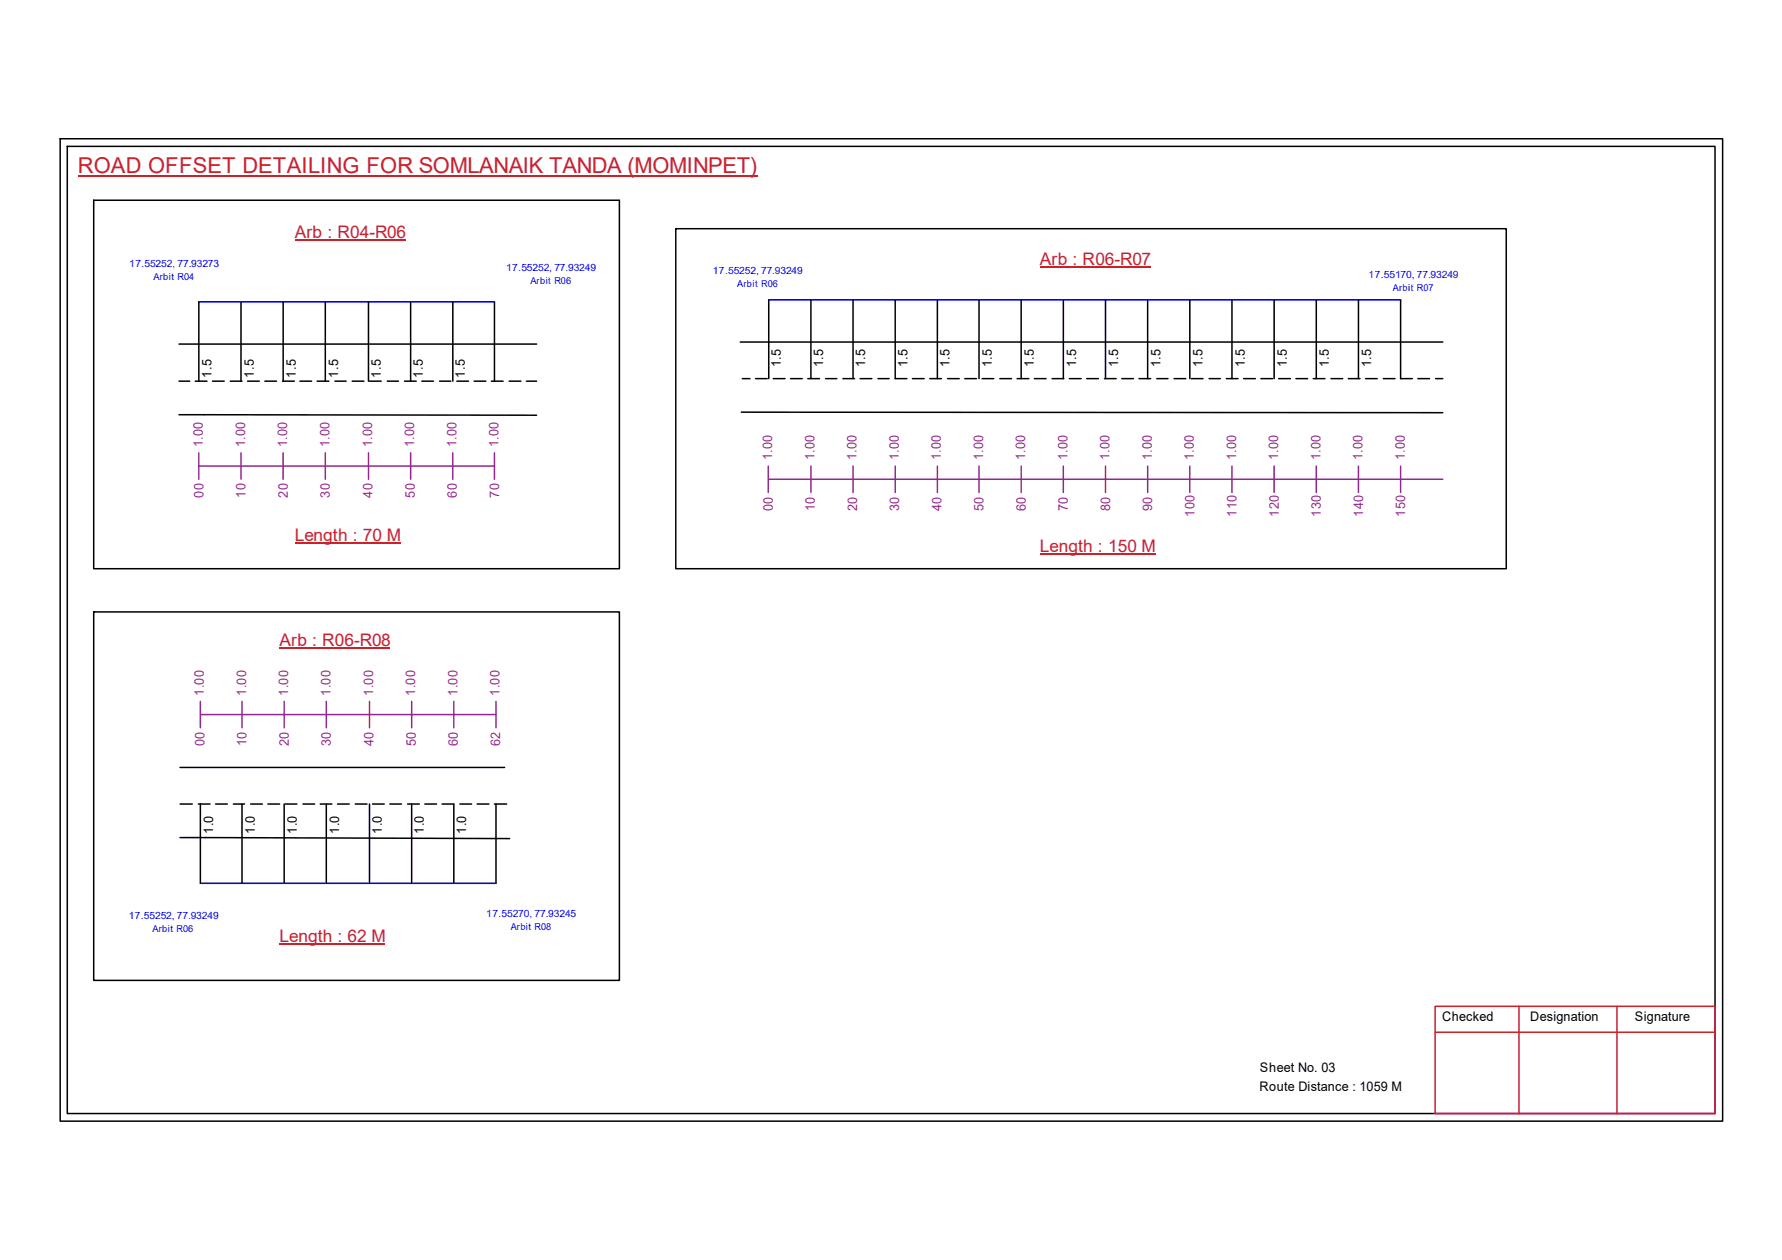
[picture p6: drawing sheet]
<svg xmlns="http://www.w3.org/2000/svg" width="297mm" height="210mm" viewBox="0 0 297 210" stroke-linecap="round" stroke-linejoin="round" font-family="sans-serif">
<defs><g id="words">
<text font-size="3.6" fill="#cd2027" x="13" y="28.9">ROAD OFFSET DETAILING FOR SOMLANAIK TANDA (MOMINPET)</text>
<g font-size="2.9" fill="#cd2027">
<text x="49.1" y="39.7">Arb : R04-R06</text>
<text x="173.4" y="44.1">Arb : R06-R07</text>
<text x="49.1" y="90.1">Length : 70 M</text>
<text x="173.4" y="91.9">Length : 150 M</text>
<text x="46.6" y="107.6">Arb : R06-R08</text>
<text x="46.6" y="156.9">Length : 62 M</text>
</g>
<g font-size="2.2">
<text x="35.3" y="62.9" transform="rotate(-90 35.3 62.9)">1.5</text>
<text x="42.3" y="62.9" transform="rotate(-90 42.3 62.9)">1.5</text>
<text x="49.3" y="62.9" transform="rotate(-90 49.3 62.9)">1.5</text>
<text x="56.3" y="62.9" transform="rotate(-90 56.3 62.9)">1.5</text>
<text x="63.5" y="62.9" transform="rotate(-90 63.5 62.9)">1.5</text>
<text x="70.5" y="62.9" transform="rotate(-90 70.5 62.9)">1.5</text>
<text x="77.5" y="62.9" transform="rotate(-90 77.5 62.9)">1.5</text>
<text x="130.2" y="61.2" transform="rotate(-90 130.2 61.2)">1.5</text>
<text x="137.2" y="61.2" transform="rotate(-90 137.2 61.2)">1.5</text>
<text x="144.2" y="61.2" transform="rotate(-90 144.2 61.2)">1.5</text>
<text x="151.3" y="61.2" transform="rotate(-90 151.3 61.2)">1.5</text>
<text x="158.3" y="61.2" transform="rotate(-90 158.3 61.2)">1.5</text>
<text x="165.3" y="61.2" transform="rotate(-90 165.3 61.2)">1.5</text>
<text x="172.3" y="61.2" transform="rotate(-90 172.3 61.2)">1.5</text>
<text x="179.4" y="61.2" transform="rotate(-90 179.4 61.2)">1.5</text>
<text x="186.4" y="61.2" transform="rotate(-90 186.4 61.2)">1.5</text>
<text x="193.4" y="61.2" transform="rotate(-90 193.4 61.2)">1.5</text>
<text x="200.4" y="61.2" transform="rotate(-90 200.4 61.2)">1.5</text>
<text x="207.5" y="61.2" transform="rotate(-90 207.5 61.2)">1.5</text>
<text x="214.5" y="61.2" transform="rotate(-90 214.5 61.2)">1.5</text>
<text x="221.5" y="61.2" transform="rotate(-90 221.5 61.2)">1.5</text>
<text x="228.6" y="61.2" transform="rotate(-90 228.6 61.2)">1.5</text>
<text x="35.5" y="138.9" transform="rotate(-90 35.5 138.9)">1.0</text>
<text x="42.5" y="138.9" transform="rotate(-90 42.5 138.9)">1.0</text>
<text x="49.5" y="138.9" transform="rotate(-90 49.5 138.9)">1.0</text>
<text x="56.5" y="138.9" transform="rotate(-90 56.5 138.9)">1.0</text>
<text x="63.6" y="138.9" transform="rotate(-90 63.6 138.9)">1.0</text>
<text x="70.7" y="138.9" transform="rotate(-90 70.7 138.9)">1.0</text>
<text x="77.7" y="138.9" transform="rotate(-90 77.7 138.9)">1.0</text>
<text x="240.4" y="170.1">Checked</text>
<text x="255.1" y="170.1">Designation</text>
<text x="272.5" y="170.1">Signature</text>
<text x="210" y="178.6">Sheet No. 03</text>
<text x="209.9" y="181.7">Route Distance : 1059 M</text>
</g>
<g font-size="2.2" fill="#93278f">
<text x="33.8" y="74.5" transform="rotate(-90 33.8 74.5)">1.00</text>
<text x="40.8" y="74.5" transform="rotate(-90 40.8 74.5)">1.00</text>
<text x="47.9" y="74.5" transform="rotate(-90 47.9 74.5)">1.00</text>
<text x="54.9" y="74.5" transform="rotate(-90 54.9 74.5)">1.00</text>
<text x="62" y="74.5" transform="rotate(-90 62 74.5)">1.00</text>
<text x="69" y="74.5" transform="rotate(-90 69 74.5)">1.00</text>
<text x="76.1" y="74.5" transform="rotate(-90 76.1 74.5)">1.00</text>
<text x="83.1" y="74.5" transform="rotate(-90 83.1 74.5)">1.00</text>
<text x="128.7" y="76.7" transform="rotate(-90 128.7 76.7)">1.00</text>
<text x="135.8" y="76.7" transform="rotate(-90 135.8 76.7)">1.00</text>
<text x="142.8" y="76.7" transform="rotate(-90 142.8 76.7)">1.00</text>
<text x="149.8" y="76.7" transform="rotate(-90 149.8 76.7)">1.00</text>
<text x="156.8" y="76.7" transform="rotate(-90 156.8 76.7)">1.00</text>
<text x="163.9" y="76.7" transform="rotate(-90 163.9 76.7)">1.00</text>
<text x="170.9" y="76.7" transform="rotate(-90 170.9 76.7)">1.00</text>
<text x="177.9" y="76.7" transform="rotate(-90 177.9 76.7)">1.00</text>
<text x="185" y="76.7" transform="rotate(-90 185 76.7)">1.00</text>
<text x="192" y="76.7" transform="rotate(-90 192 76.7)">1.00</text>
<text x="199" y="76.7" transform="rotate(-90 199 76.7)">1.00</text>
<text x="206" y="76.7" transform="rotate(-90 206 76.7)">1.00</text>
<text x="213.1" y="76.7" transform="rotate(-90 213.1 76.7)">1.00</text>
<text x="220.1" y="76.7" transform="rotate(-90 220.1 76.7)">1.00</text>
<text x="227.1" y="76.7" transform="rotate(-90 227.1 76.7)">1.00</text>
<text x="234.1" y="76.7" transform="rotate(-90 234.1 76.7)">1.00</text>
<text x="33.9" y="82.9" transform="rotate(-90 33.9 82.9)">00</text>
<text x="40.9" y="82.9" transform="rotate(-90 40.9 82.9)">10</text>
<text x="48" y="82.9" transform="rotate(-90 48 82.9)">20</text>
<text x="55" y="82.9" transform="rotate(-90 55 82.9)">30</text>
<text x="62.1" y="82.9" transform="rotate(-90 62.1 82.9)">40</text>
<text x="69.1" y="82.9" transform="rotate(-90 69.1 82.9)">50</text>
<text x="76.2" y="82.9" transform="rotate(-90 76.2 82.9)">60</text>
<text x="83.2" y="82.9" transform="rotate(-90 83.2 82.9)">70</text>
<text x="128.8" y="85.2" transform="rotate(-90 128.8 85.2)">00</text>
<text x="135.8" y="85.2" transform="rotate(-90 135.8 85.2)">10</text>
<text x="142.9" y="85.2" transform="rotate(-90 142.9 85.2)">20</text>
<text x="149.9" y="85.2" transform="rotate(-90 149.9 85.2)">30</text>
<text x="156.9" y="85.2" transform="rotate(-90 156.9 85.2)">40</text>
<text x="164" y="85.2" transform="rotate(-90 164 85.2)">50</text>
<text x="171" y="85.2" transform="rotate(-90 171 85.2)">60</text>
<text x="178" y="85.2" transform="rotate(-90 178 85.2)">70</text>
<text x="185" y="85.2" transform="rotate(-90 185 85.2)">80</text>
<text x="192.1" y="85.2" transform="rotate(-90 192.1 85.2)">90</text>
<text x="199.1" y="86.1" transform="rotate(-90 199.1 86.1)">100</text>
<text x="206.1" y="86.1" transform="rotate(-90 206.1 86.1)">110</text>
<text x="213.1" y="86.1" transform="rotate(-90 213.1 86.1)">120</text>
<text x="220.2" y="86.1" transform="rotate(-90 220.2 86.1)">130</text>
<text x="227.2" y="86.1" transform="rotate(-90 227.2 86.1)">140</text>
<text x="234.2" y="86.1" transform="rotate(-90 234.2 86.1)">150</text>
<text x="34" y="115.9" transform="rotate(-90 34 115.9)">1.00</text>
<text x="41" y="115.9" transform="rotate(-90 41 115.9)">1.00</text>
<text x="48" y="115.9" transform="rotate(-90 48 115.9)">1.00</text>
<text x="55.1" y="115.9" transform="rotate(-90 55.1 115.9)">1.00</text>
<text x="62.2" y="115.9" transform="rotate(-90 62.2 115.9)">1.00</text>
<text x="69.2" y="115.9" transform="rotate(-90 69.2 115.9)">1.00</text>
<text x="76.2" y="115.9" transform="rotate(-90 76.2 115.9)">1.00</text>
<text x="83.3" y="115.9" transform="rotate(-90 83.3 115.9)">1.00</text>
<text x="34.1" y="124.3" transform="rotate(-90 34.1 124.3)">00</text>
<text x="41.1" y="124.3" transform="rotate(-90 41.1 124.3)">10</text>
<text x="48.1" y="124.3" transform="rotate(-90 48.1 124.3)">20</text>
<text x="55.2" y="124.3" transform="rotate(-90 55.2 124.3)">30</text>
<text x="62.3" y="124.3" transform="rotate(-90 62.3 124.3)">40</text>
<text x="69.3" y="124.3" transform="rotate(-90 69.3 124.3)">50</text>
<text x="76.3" y="124.3" transform="rotate(-90 76.3 124.3)">60</text>
<text x="83.4" y="124.3" transform="rotate(-90 83.4 124.3)">62</text>
</g>
<g font-size="1.7" fill="#00f">
<text x="21.5" y="44.5">17.55252, 77.93273</text>
<text x="84.4" y="45.2">17.55252, 77.93249</text>
<text x="118.8" y="45.6">17.55252, 77.93249</text>
<text x="228.1" y="46.3">17.55170, 77.93249</text>
<text x="21.5" y="153.1">17.55252, 77.93249</text>
<text x="81.1" y="152.7">17.55270, 77.93245</text>
</g>
<g font-size="1.6" fill="#00f">
<text x="25.6" y="46.7">Arbit R04</text>
<text x="88.4" y="47.3">Arbit R06</text>
<text x="122.9" y="47.8">Arbit R06</text>
<text x="232.2" y="48.5">Arbit R07</text>
<text x="25.4" y="155.2">Arbit R06</text>
<text x="85.1" y="154.9">Arbit R08</text>
</g>
</g></defs>
<g fill="none" stroke="#000" stroke-width=".25">
<path d="M10 23.1h277.1v163.7h-277.1zM11.2 24.4h274.7v161.1h-274.7zM15.6 33.4h87.6v61.3h-87.6zM112.6 38.1h138.5v56.6h-138.5zM29.8 57.3h59.6M33.1 50.3v13.2M40.2 50.3v13.2M47.2 50.3v13.2M54.2 50.3v13.2M61.4 50.3v13.2M68.4 50.3v13.2M75.5 50.3v13.2"/>
<path d="M82.4 50.3v13.2M123.4 57h117.1M128.1 50v13.1M135.2 50v13.1M142.2 50v13.1M149.2 50v13.1h2M156.2 50v13.1M163.2 50v13.1M170.2 50v13.1M177.2 50v13.1M184.3 50v13.1M191.3 50v13.1"/>
<path d="M198.3 50v13.1M205.4 50v13.1M212.4 50v13.1M219.4 50v13.1M226.4 50v13.1M233.5 50v13.1h1.9M29.8 69.1l59.6 .1M29.8 63.5h1.8M32.6 63.5h1.9M35.4 63.5h2M38.4 63.5h1.9M41.3 63.5h1.9"/>
<path d="M44.2 63.5h1.9M47.1 63.5h2M50 63.5h1.9M52.9 63.5h1.9M55.8 63.5h1.9M58.7 63.5h2M61.6 63.5h1.9M64.6 63.5h1.8M67.4 63.5h2M70.3 63.5h2M73.3 63.5h1.8M76.2 63.5h1.9"/>
<path d="M79 63.5h2M81.9 63.5h2M84.9 63.5h1.9M87.8 63.5h1.6M123.6 68.7h116.9M123.7 63.1h1.3M125.9 63.1h2M128.9 63.1h1.9M131.8 63.1h1.9M134.7 63.1h1.9M137.6 63.1h1.9M140.5 63.1h1.9"/>
<path d="M143.4 63.1h1.9M146.3 63.1h1.9M152.1 63.1h1.9M155 63.1h1.9M157.9 63.1h2M160.8 63.1h2M163.7 63.1h1.9M166.7 63.1h1.9M169.5 63.1h2M172.4 63.1h2M175.4 63.1h1.9M178.3 63.1h1.9"/>
<path d="M181.1 63.1h2M184.1 63.1h2M187 63.1h1.9M189.9 63.1h1.9M192.8 63.1h1.9M195.7 63.1h2M198.6 63.1h1.9M201.5 63.1h1.9M204.4 63.1h2M207.3 63.1h2M210.2 63.1h1.9M213.1 63.1h2"/>
<path d="M216 63.1h2M218.9 63.1h1.9M221.9 63.1h1.9M224.7 63.1h2M227.6 63.1h2M230.6 63.1h1.9M236.3 63.1h2M239.3 63.1h1.2M15.6 101.9h87.6v61.4h-87.6zM30 139.5l55 .2M30 133.9h2M30 127.8h54.1"/>
<path d="M33.1 133.9h1.9M33.4 133.9v13.3M35.9 133.9h2M38.9 133.9h1.9M40.3 133.9v13.3M41.8 133.9h1.9M44.7 133.9h1.9M47.4 133.9v13.3M47.5 133.9h2M50.5 133.9h1.9M53.4 133.9h1.9M54.4 133.9v13.3"/>
<path d="M56.3 133.9h1.9M59.2 133.9h2M61.6 133.9v13.3M62.1 133.9h1.9M65 133.9h1.9M67.9 133.9h2M68.6 133.9v13.3M70.8 133.9h2M73.7 133.9h1.9v13.3M76.7 133.9h1.9M79.5 133.9h2M82.4 133.9h2.1"/>
<path d="M82.7 133.9v13.3"/>
</g>
<path d="M239.2 167.6h46.7v17.9h-46.7zM239.2 172h46.7M253.2 167.6v17.9M269.5 167.6v17.9" fill="none" stroke="#cc1f26" stroke-width=".25"/>
<path d="M13 29.3h113.2" fill="none" stroke="#cd2027" stroke-width=".25"/>
<path d="M33.1 50.3h49.3M128.1 50h105.4M33.4 147.2h49.3" fill="none" stroke="#00f" stroke-width=".25"/>
<g fill="none" stroke="#93278f" stroke-width=".25">
<path d="M33.1 77.6h49.3M33.1 75.4v4.4M40.2 75.4v4.4M47.2 75.4v4.4M54.2 75.4v4.4M61.4 75.4v4.4M68.4 75.4v4.4M75.5 75.4v4.4M82.4 75.4v4.4M128.1 77.6v4.4M128.1 79.8h112.4M135.2 77.6v4.4"/>
<path d="M142.2 77.6v4.4M149.2 77.6v4.4M156.2 77.6v4.4M163.2 77.6v4.4M170.2 77.6v4.4M177.2 77.6v4.4M184.3 77.6v4.4M191.3 77.6v4.4M198.3 77.6v4.4M205.4 77.6v4.4M212.4 77.6v4.4M219.4 77.6v4.4"/>
<path d="M226.4 77.6v4.4M233.5 77.6v4.4M33.4 119h49.3M33.4 116.8v4.4M40.3 116.8v4.4M47.4 116.8v4.4M54.4 116.8v4.4M61.6 116.8v4.4M68.6 116.8v4.4M75.6 116.8v4.4M82.7 116.8v4.4"/>
</g>
<path d="M49.1 40h18.5M173.4 44.4h18.4M49.1 90.4h17.7M173.4 92.3h19.2M46.6 107.9h18.5M46.6 157.2h17.6" fill="none" stroke="#cd2027" stroke-width=".17"/>
<use href="#words"/>
</svg>
